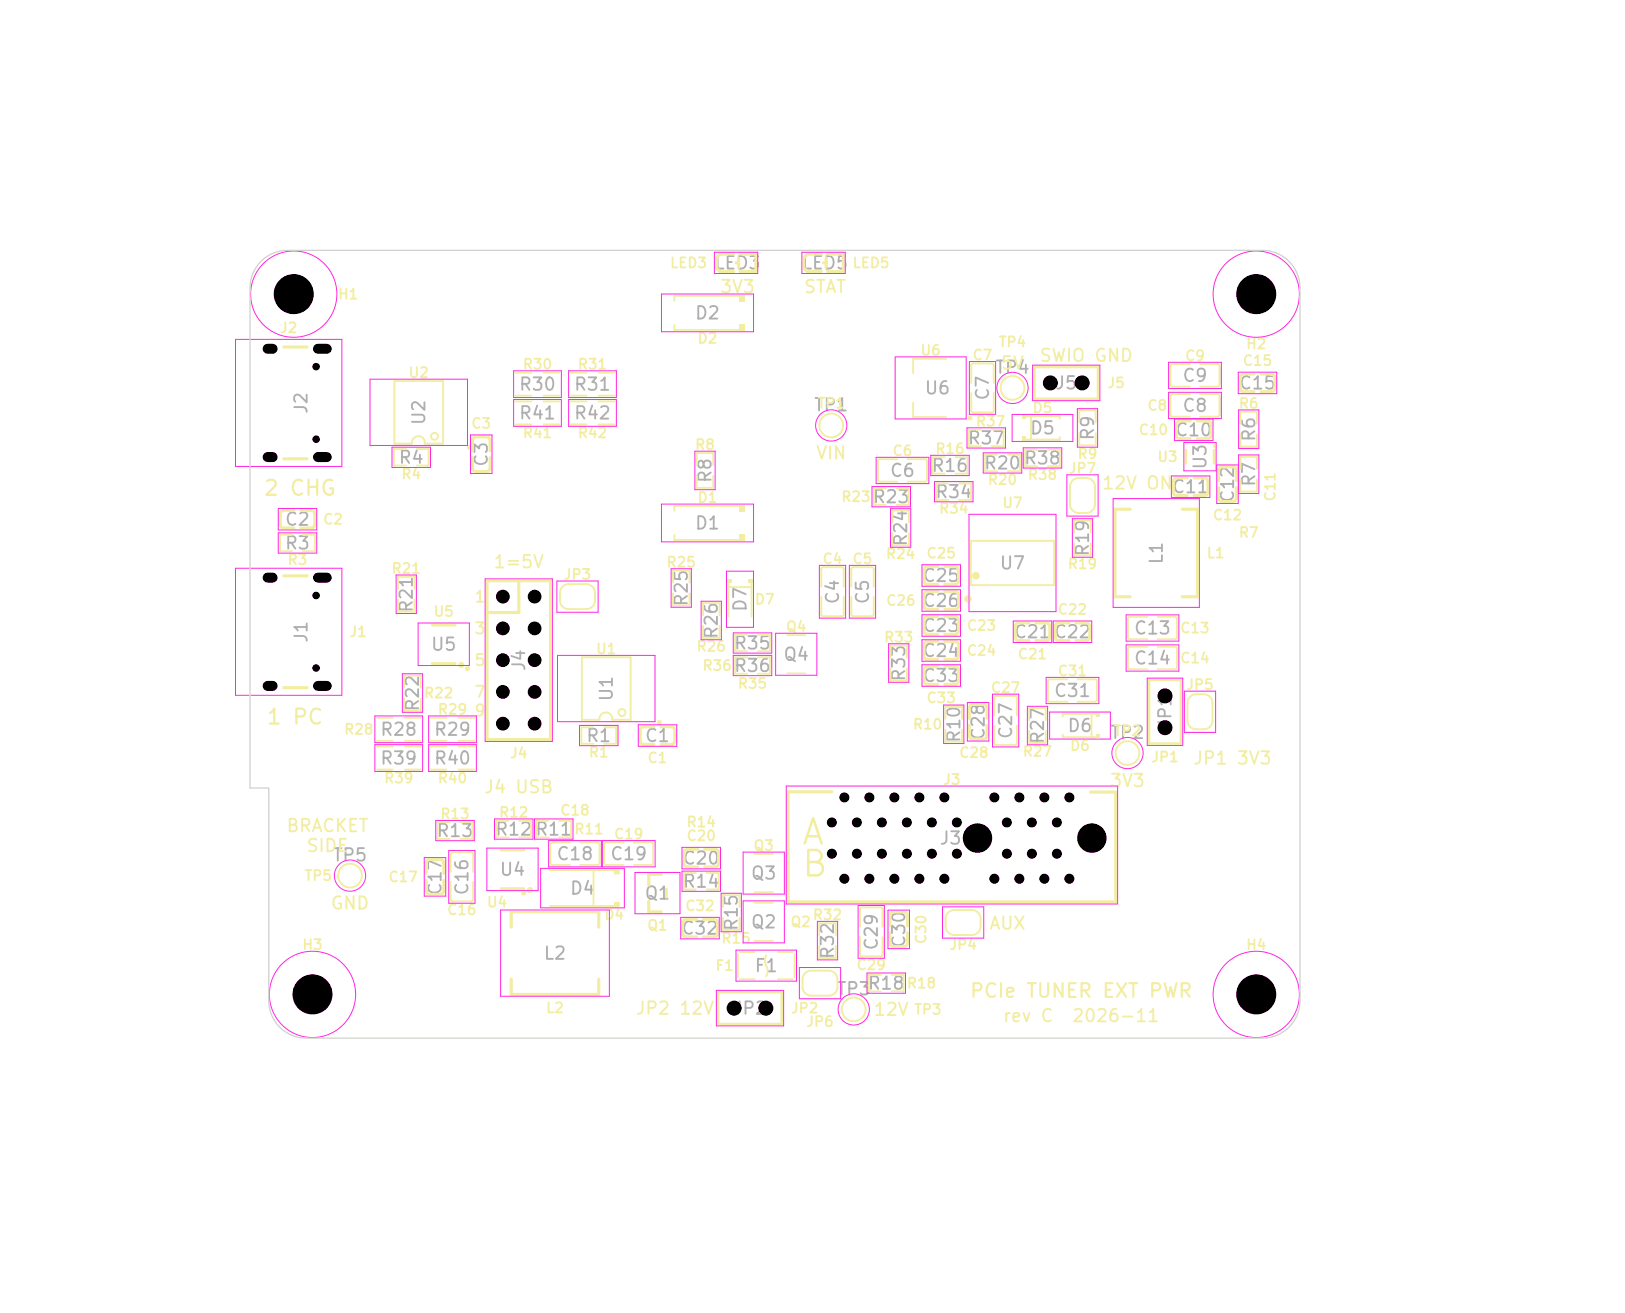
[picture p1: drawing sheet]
<svg xmlns="http://www.w3.org/2000/svg" width="130mm" height="105mm" viewBox="0 0 130 105" stroke-linecap="round" stroke-linejoin="round" font-family="sans-serif">
<defs><g id="words">
<g font-size="2" fill="#f2eda1">
<text x="64" y="68.1">A</text>
<text x="64" y="70.6">B</text>
</g>
<g font-size="1.2" fill="#f2eda1">
<text x="21" y="39.9">2 CHG</text>
<text x="21.3" y="58.2">1 PC</text>
</g>
<text font-size="1.1" fill="#f2eda1" x="77.5" y="80.1">PCIe TUNER EXT PWR</text>
<g font-size="1" fill="#afafaf">
<text x="57.1" y="21.8">LED3</text>
<text x="64.1" y="21.8">LED5</text>
<text x="55.5" y="25.8">D2</text>
<text x="24.8" y="33.2" transform="rotate(-90 24.8 33.2)">J2</text>
<text x="34.3" y="34.1" transform="rotate(-90 34.3 34.1)">U2</text>
<text x="41.4" y="31.5">R30</text>
<text x="41.4" y="33.8">R41</text>
<text x="45.8" y="33.8">R42</text>
<text x="45.8" y="31.5">R31</text>
<text x="65" y="33.1">TP1</text>
<text x="73.9" y="31.8">U6</text>
<text x="77.3" y="35.8">R37</text>
<text x="79.4" y="32.1" transform="rotate(-90 79.4 32.1)">C7</text>
<text x="79.5" y="30.1">TP4</text>
<text x="82.3" y="35">D5</text>
<text x="84.3" y="31.4">J5</text>
<text x="87.8" y="35.3" transform="rotate(-90 87.8 35.3)">R9</text>
<text x="93.9" y="35.1">C10</text>
<text x="94.5" y="30.8">C9</text>
<text x="94.5" y="33.2">C8</text>
<text x="99" y="31.4">C15</text>
<text x="100.7" y="35.4" transform="rotate(-90 100.7 35.4)">R6</text>
<text x="31.8" y="37.3">R4</text>
<text x="39.3" y="37.4" transform="rotate(-90 39.3 37.4)">C3</text>
<text x="57.2" y="38.7" transform="rotate(-90 57.2 38.7)">R8</text>
<text x="69.7" y="40.5">R23</text>
<text x="71.1" y="38.4">C6</text>
<text x="74.4" y="38">R16</text>
<text x="74.7" y="40.1">R34</text>
<text x="78.6" y="37.8">R20</text>
<text x="81.8" y="37.4">R38</text>
<text x="93.7" y="39.7">C11</text>
<text x="96.8" y="37.6" transform="rotate(-90 96.8 37.6)">U3</text>
<text x="99" y="40.3" transform="rotate(-90 99 40.3)">C12</text>
<text x="100.7" y="39" transform="rotate(-90 100.7 39)">R7</text>
<text x="22.7" y="44.2">R3</text>
<text x="22.7" y="42.3">C2</text>
<text x="55.5" y="42.6">D1</text>
<text x="72.8" y="43.8" transform="rotate(-90 72.8 43.8)">R24</text>
<text x="73.7" y="46.8">C25</text>
<text x="79.9" y="45.8">U7</text>
<text x="87.4" y="44.6" transform="rotate(-90 87.4 44.6)">R19</text>
<text x="93.3" y="45.2" transform="rotate(-90 93.3 45.2)">L1</text>
<text x="24.8" y="51.5" transform="rotate(-90 24.8 51.5)">J1</text>
<text x="33.3" y="49.1" transform="rotate(-90 33.3 49.1)">R21</text>
<text x="34.4" y="52.3">U5</text>
<text x="42.3" y="53.7" transform="rotate(-90 42.3 53.7)">J4</text>
<text x="55.3" y="48.6" transform="rotate(-90 55.3 48.6)">R25</text>
<text x="57.7" y="51.2" transform="rotate(-90 57.7 51.2)">R26</text>
<text x="58.6" y="54">R36</text>
<text x="58.6" y="52.2">R35</text>
<text x="60" y="49" transform="rotate(-90 60 49)">D7</text>
<text x="62.6" y="53.1">Q4</text>
<text x="67.4" y="48.4" transform="rotate(-90 67.4 48.4)">C4</text>
<text x="69.8" y="48.4" transform="rotate(-90 69.8 48.4)">C5</text>
<text x="73.7" y="48.8">C26</text>
<text x="73.7" y="50.8">C23</text>
<text x="73.7" y="52.8">C24</text>
<text x="81" y="51.3">C21C22</text>
<text x="90.6" y="51">C13</text>
<text x="90.6" y="53.4">C14</text>
<text x="30.3" y="59.1">R28</text>
<text x="33.8" y="57" transform="rotate(-90 33.8 57)">R22</text>
<text x="34.6" y="59.1">R29</text>
<text x="46.8" y="59.6">R1</text>
<text x="49.3" y="56.2" transform="rotate(-90 49.3 56.2)">U1</text>
<text x="51.5" y="59.6">C1</text>
<text x="72.7" y="54.6" transform="rotate(-90 72.7 54.6)">R33</text>
<text x="73.7" y="54.8">C33</text>
<text x="77.1" y="59.5" transform="rotate(-90 77.1 59.5)">R10</text>
<text x="79" y="59.3" transform="rotate(-90 79 59.3)">C28</text>
<text x="81.2" y="59.2" transform="rotate(-90 81.2 59.2)">C27</text>
<text x="83.8" y="59.6" transform="rotate(-90 83.8 59.6)">R27</text>
<text x="84.2" y="56">C31</text>
<text x="85.3" y="58.8">D6</text>
<text x="88.7" y="59.3">TP2</text>
<text x="94" y="58.4" transform="rotate(-90 94 58.4)">JP1</text>
<text x="30.3" y="61.4">R39</text>
<text x="34.6" y="61.4">R40</text>
<text x="26.5" y="69.1">TP5</text>
<text x="34.8" y="67.2">R13</text>
<text x="35.6" y="71.7" transform="rotate(-90 35.6 71.7)">C17</text>
<text x="37.7" y="71.7" transform="rotate(-90 37.7 71.7)">C16</text>
<text x="39.5" y="67.1">R12R11</text>
<text x="39.9" y="70.3">U4</text>
<text x="44.4" y="69">C18</text>
<text x="45.5" y="71.8">D4</text>
<text x="48.7" y="69">C19</text>
<text x="54.5" y="69.4">C20</text>
<text x="54.5" y="71.2">R14</text>
<text x="60" y="70.6">Q3</text>
<text x="75.1" y="67.8">J3</text>
<text x="43.4" y="77">L2</text>
<text x="51.5" y="72.2">Q1</text>
<text x="54.4" y="75">C32</text>
<text x="59.3" y="74.5" transform="rotate(-90 59.3 74.5)">R15</text>
<text x="60" y="74.5">Q2</text>
<text x="60.3" y="78">F1</text>
<text x="67" y="76.8" transform="rotate(-90 67 76.8)">R32</text>
<text x="70.5" y="76.1" transform="rotate(-90 70.5 76.1)">C29</text>
<text x="72.7" y="75.9" transform="rotate(-90 72.7 75.9)">C30</text>
<text x="58.5" y="81.4">JP2</text>
<text x="66.8" y="79.8">TP3</text>
<text x="69.3" y="79.4">R18</text>
</g>
<g font-size="1" fill="#f2eda1">
<text x="57.5" y="23.7">3V3</text>
<text x="64.2" y="23.7">STAT</text>
<text x="80" y="29.8">5V</text>
<text x="83.1" y="29.2">SWIO GND</text>
<text x="65.2" y="37">VIN</text>
<text x="88.1" y="39.4">12V ON</text>
<text x="39.4" y="45.7">1=5V</text>
<text x="38.7" y="63.7">J4 USB</text>
<text x="88.7" y="63.2">3V3</text>
<text x="95.4" y="61.4">JP1 3V3</text>
<text x="22.8" y="66.8">BRACKET</text>
<text x="24.4" y="68.4">SIDE</text>
<text x="26.4" y="73">GND</text>
<text x="79.1" y="74.6">AUX</text>
<text x="50.8" y="81.4">JP2 12V</text>
<text x="69.8" y="81.5">12V</text>
<text x="80.2" y="82">rev C</text>
<text x="85.7" y="82">2026-11</text>
</g>
<g font-size=".9" fill="#f2eda1">
<text x="37.9" y="48.4">1</text>
<text x="37.9" y="50.9">3</text>
<text x="37.9" y="53.5">5</text>
<text x="37.9" y="56">7</text>
<text x="37.9" y="57.5">9</text>
</g>
<g font-size=".8" fill="#f2eda1">
<text x="53.5" y="21.6">LED3</text>
<text x="68.1" y="21.6">LED5</text>
<text x="22.3" y="26.8">J2</text>
<text x="27" y="24.1">H1</text>
<text x="41.8" y="29.7">R30</text>
<text x="46.2" y="29.7">R31</text>
<text x="55.7" y="27.7">D2</text>
<text x="73.6" y="28.6">U6</text>
<text x="77.7" y="29">C7</text>
<text x="79.8" y="27.9">TP4</text>
<text x="94.7" y="29.1">C9</text>
<text x="99.4" y="29.4">C15</text>
<text x="99.6" y="28.1">H2</text>
<text x="32.6" y="30.4">U2</text>
<text x="37.6" y="34.5">C3</text>
<text x="41.8" y="35.2">R41</text>
<text x="46.2" y="35.2">R42</text>
<text x="65.3" y="32.8">TP1</text>
<text x="78" y="34.3">R37</text>
<text x="82.5" y="33.2">D5</text>
<text x="88.5" y="31.2">J5</text>
<text x="91" y="35">C10</text>
<text x="91.7" y="33">C8</text>
<text x="99" y="32.9">R6</text>
<text x="32" y="38.5">R4</text>
<text x="55.5" y="36.2">R8</text>
<text x="55.7" y="40.4">D1</text>
<text x="67.2" y="40.3">R23</text>
<text x="71.3" y="36.7">C6</text>
<text x="74.8" y="36.5">R16</text>
<text x="75.1" y="41.3">R34</text>
<text x="79" y="39">R20</text>
<text x="80.1" y="40.8">U7</text>
<text x="82.2" y="38.6">R38</text>
<text x="85.4" y="38.1">JP7</text>
<text x="86.1" y="36.9">R9</text>
<text x="92.5" y="37.1">U3</text>
<text x="97" y="41.8">C12</text>
<text x="102.2" y="40.2" transform="rotate(-90 102.2 40.2)">C11</text>
<text x="22.9" y="45.4">R3</text>
<text x="25.8" y="42.1">C2</text>
<text x="31.3" y="46.1">R21</text>
<text x="45" y="46.5">JP3</text>
<text x="53.3" y="45.6">R25</text>
<text x="65.7" y="45.3">C4</text>
<text x="68.1" y="45.3">C5</text>
<text x="70.8" y="44.9">R24</text>
<text x="74.1" y="44.8">C25</text>
<text x="85.4" y="45.7">R19</text>
<text x="96.5" y="44.8">L1</text>
<text x="99" y="43.2">R7</text>
<text x="27.9" y="51.1">J1</text>
<text x="34.6" y="49.5">U5</text>
<text x="47.6" y="52.5">U1</text>
<text x="55.7" y="52.3">R26</text>
<text x="56.1" y="53.8">R36</text>
<text x="60.3" y="48.5">D7</text>
<text x="62.8" y="50.7">Q4</text>
<text x="70.7" y="51.6">R33</text>
<text x="70.8" y="48.6">C26</text>
<text x="77.3" y="50.6">C23</text>
<text x="77.3" y="52.6">C24</text>
<text x="81.4" y="52.9">C21</text>
<text x="84.6" y="49.3">C22</text>
<text x="94.4" y="50.8">C13</text>
<text x="94.4" y="53.2">C14</text>
<text x="27.5" y="58.9">R28</text>
<text x="33.9" y="56">R22</text>
<text x="35" y="57.3">R29</text>
<text x="59" y="55.3">R35</text>
<text x="73" y="58.5">R10</text>
<text x="74.1" y="56.4">C33</text>
<text x="79.2" y="55.6">C27</text>
<text x="84.6" y="54.3">C31</text>
<text x="89" y="59">TP2</text>
<text x="94.8" y="55.4">JP5</text>
<text x="30.7" y="62.8">R39</text>
<text x="35" y="62.8">R40</text>
<text x="35.2" y="65.7">R13</text>
<text x="39.9" y="65.6">R12</text>
<text x="40.7" y="60.8">J4</text>
<text x="44.8" y="65.4">C18</text>
<text x="47" y="60.8">R1</text>
<text x="51.7" y="61.2">C1</text>
<text x="75.4" y="62.9">J3</text>
<text x="76.7" y="60.8">C28</text>
<text x="81.8" y="60.7">R27</text>
<text x="85.5" y="60.2">D6</text>
<text x="92" y="61.1">JP1</text>
<text x="24.3" y="70.6">TP5</text>
<text x="31" y="70.7">C17</text>
<text x="45.9" y="66.9">R11</text>
<text x="49.1" y="67.3">C19</text>
<text x="54.9" y="67.4">C20</text>
<text x="54.9" y="66.3">R14</text>
<text x="60.2" y="68.2">Q3</text>
<text x="24.1" y="76.1">H3</text>
<text x="35.7" y="73.4">C16</text>
<text x="38.9" y="72.8">U4</text>
<text x="48.3" y="73.7">D4</text>
<text x="51.7" y="74.6">Q1</text>
<text x="54.8" y="73">C32</text>
<text x="57.2" y="77.8">F1</text>
<text x="57.6" y="75.6">R15</text>
<text x="63.2" y="74.3">Q2</text>
<text x="65" y="73.8">R32</text>
<text x="68.5" y="77.8">C29</text>
<text x="74.3" y="75.6" transform="rotate(-90 74.3 75.6)">C30</text>
<text x="75.9" y="76.2">JP4</text>
<text x="99.6" y="76.1">H4</text>
<text x="43.6" y="81.2">L2</text>
<text x="63.2" y="81.2">JP2</text>
<text x="64.4" y="82.3">JP6</text>
<text x="72.5" y="79.2">R18</text>
<text x="73.1" y="81.3">TP3</text>
</g>
</g></defs>
<g fill="none" stroke="#afafaf" stroke-width=".36">
<circle cx="66.5" cy="65.8" r=".18"/>
<circle cx="66.5" cy="68.3" r=".18"/>
<circle cx="67.5" cy="63.8" r=".18"/>
<circle cx="67.5" cy="70.3" r=".18"/>
<circle cx="68.5" cy="65.8" r=".18"/>
<circle cx="68.5" cy="68.3" r=".18"/>
<circle cx="69.5" cy="63.8" r=".18"/>
<circle cx="69.5" cy="70.3" r=".18"/>
<circle cx="70.5" cy="65.8" r=".18"/>
<circle cx="70.5" cy="68.3" r=".18"/>
<circle cx="71.5" cy="63.8" r=".18"/>
<circle cx="71.5" cy="70.3" r=".18"/>
<circle cx="72.5" cy="65.8" r=".18"/>
<circle cx="72.5" cy="68.3" r=".18"/>
<circle cx="73.5" cy="63.8" r=".18"/>
<circle cx="73.5" cy="70.3" r=".18"/>
<circle cx="74.5" cy="65.8" r=".18"/>
<circle cx="74.5" cy="68.3" r=".18"/>
<circle cx="75.5" cy="63.8" r=".18"/>
<circle cx="75.5" cy="70.3" r=".18"/>
<circle cx="76.5" cy="65.8" r=".18"/>
<circle cx="76.5" cy="68.3" r=".18"/>
<circle cx="79.5" cy="63.8" r=".18"/>
<circle cx="79.5" cy="70.3" r=".18"/>
<circle cx="80.5" cy="65.8" r=".18"/>
<circle cx="80.5" cy="68.3" r=".18"/>
<circle cx="81.5" cy="63.8" r=".18"/>
<circle cx="81.5" cy="70.3" r=".18"/>
<circle cx="82.5" cy="65.8" r=".18"/>
<circle cx="82.5" cy="68.3" r=".18"/>
<circle cx="83.5" cy="63.8" r=".18"/>
<circle cx="83.5" cy="70.3" r=".18"/>
<circle cx="84.5" cy="65.8" r=".18"/>
<circle cx="84.5" cy="68.3" r=".18"/>
<circle cx="85.5" cy="63.8" r=".18"/>
<circle cx="85.5" cy="70.3" r=".18"/>
</g>
<g fill="none" stroke="#f2eda1" stroke-width=".2">
<path d="M82.8 29.4h5v2.5h-5z"/>
<circle cx="37.6" cy="35.8" r=".1"/>
<circle cx="77.6" cy="33.4" r=".1"/>
<circle cx="37.4" cy="53.5" r=".1"/>
<circle cx="52.7" cy="57.8" r=".1"/>
<circle cx="41.9" cy="71.4" r=".1"/>
</g>
<g fill="none" stroke="#f2eda1" stroke-width=".15">
<path d="M41.2 29.8h1.3M41.2 31.6h1.3M43.5 29.8h1.3M43.5 31.6h1.3M55.7 37.2v-1h1.4v1M55.7 38.1v.9h1.4v-.9M71.8 36.7h-1.4l-.2 .2 .1 1.6h1.5M72.6 36.7h1.4l.2 .2-.1 1.6h-1.5M75.6 36.6h-1v1.3h1M75.9 38.7h-1v1.3h1M76.4 36.6h1v1.3h-1M76.7 38.7h1v1.3h-1"/>
<path d="M79.8 36.4h-1v1.3h1M80.6 36.4h1v1.3h-1M95.2 29.1h-1.4l-.2 .2 .1 1.6h1.5M96 29.1l1.5 .1 .1 1.6-.2 .1h-1.4M23.4 42.8h-1v1.3h1M24.2 42.8h1v1.3h-1M31.8 47.1v-1h1.4v1M31.8 48v.9h1.4v-.9M46.5 52.6h4v5h-1.5a.53 .53 0 0 0-.5-.6 .53 .53 0 0 0-.6 .6h-1.4zM59.8 52.6h-1v1.3h1M60.6 52.6h1v1.3h-1M68.1 46.9v-1.5h1.7l.1 .1v1.4"/>
<path d="M68.1 47.7v1.5l1.7 .1 .1-.2v-1.4M71.2 52.6v-1h1.4v1M71.2 53.5v.9h1.4v-.9M71.4 41.8v-1h1.3v1M71.4 42.7v.9h1.3v-.9M85 58.8v.2h2.8M85.9 42.6v-1h1.4v1M85.9 43.5v.9h1.4v-.9M87.3 57.1v1.8M87.8 57.1h-2.8v.2M91.8 49.3l-1.5 .1-.1 1.6 .2 .1h1.4M92.6 49.3h1.4l.2 .2-.1 1.6h-1.5"/>
<path d="M60.4 72.2h1.4M60.4 75.3h1.4M75.9 73l.4-.2h1.4a.7 .7 0 0 1 .7 .7v.6a.7 .7 0 0 1-.7 .7h-1.3a.7 .7 0 0 1-.8-.7l.1-.7z"/>
<circle cx="49.8" cy="57" r=".28"/>
</g>
<g fill="none" stroke="#f2eda1" stroke-width=".25">
<path d="M65.7 20.3h-1.1l-.3 .3v.8l.3 .3h1.1M65.9 21h.2M66.1 20.6v.8M66.2 20.3h1.3v1.4h-1.3M97.5 38.4v-.8l.1-.2 .2-.1h.8l.2 .1 .1 .2v.8M97.5 39v.9l.1 .2h.2h.8l.2-.1 .1-.2v-.8M75 47.3h-.9l-.1 .1-.1 .2v.8l.1 .2 .2 .1h.8M75 45.3h-.9l-.1 .1-.1 .2v.8l.1 .2 .2 .1h.8M75.6 47.3h.8l.2 .1 .1 .2v.8l-.1 .2-.1 .1h-.9M75.6 45.3h.8l.2 .1 .1 .2v.8l-.1 .2-.1 .1h-.9M82.3 49.8h-.9l-.1 .1-.1 .2v.8l.1 .2 .2 .1h.8M82.9 49.8h.8l.2 .1 .1 .2v.8l-.1 .2-.1 .1h-.9"/>
<path d="M34.1 69.8v-.8l.1-.2 .2-.1h.8l.2 .1 .1 .2v.8M34.1 70.4v.9l.1 .2h.2h.8l.2-.1 .1-.2v-.8M55.7 73.5h-.9l-.1 .1-.1 .2v.8l.1 .2 .2 .1h.8M55.8 67.9h-.8l-.2 .1-.1 .2v.8l.1 .2 .1 .1h.9M56.3 73.5h.9l.1 .1 .1 .2v.8l-.1 .2-.2 .1h-.8M56.4 67.9h.9l.1 .1 .1 .2v.8l-.1 .2-.2 .1h-.8"/>
</g>
<g fill="#f2eda1">
<path d="M87.7 57h.3v.3h-.3z"/>
<path d="M87.7 58.7h.3v.3h-.3z"/>
</g>
<path d="M58.3 46.5v2.8M58.3 47h1.8M60.1 46.5v2.8" fill="none" stroke="#f2eda1" stroke-width=".15"/>
<g fill="#f2eda1">
<path d="M58.2 46.3h.4v.3h-.4z"/>
<path d="M59.8 46.3h.4v.3h-.4z"/>
</g>
<path d="M95 38.2h-.9l-.1 .1-.1 .2v.8v.2l.2 .1h.9M95.5 38.2h.9l.1 .1 .1 .2v.8v.2l-.2 .1h-.9M23.5 40.8h-.9l-.1 .1-.1 .2v.8l.1 .2 .2 .1h.8M24.1 40.8h.8l.2 .1 .1 .2v.8l-.1 .2-.1 .1h-.9M40.1 68h1.8M40.1 71.1h1.8" fill="none" stroke="#f2eda1" stroke-width=".25"/>
<g fill="none" stroke="#f2eda1" stroke-width=".15">
<path d="M99.2 37.5v-1h1.4v1M99.2 38.4v.9h1.4v-.9M34.4 59.7h1.3M36.7 59.7h1.3M45 46.9l.4-.2h1.5a.7 .7 0 0 1 .7 .7v.6a.7 .7 0 0 1-.7 .7h-1.4a.7 .7 0 0 1-.7-.7v-.7zM79.6 57.2v-1.4l.1-.1h1.6v1.5M79.6 58v1.5l1.6 .1 .1-.2v-1.4M34.4 61.5h1.3M36.7 61.5h1.3M59 76.3v1.9M59.2 78.3h1.2M59.2 76.1h1.2"/>
<path d="M61.3 76.4l-.1 .4 .2 .8-.1 .5M62.2 78.3h1.2M62.2 76.1h1.2M63.6 76.3v1.9M64.4 77.8l.4-.2h1.5a.7 .7 0 0 1 .7 .7v.6a.7 .7 0 0 1-.7 .7h-1.4a.7 .7 0 0 1-.7-.7v-.7z"/>
</g>
<circle cx="42.4" cy="71.2" r=".24" fill="#f2eda1"/>
<g fill="none" stroke="#f2eda1" stroke-width=".15">
<path d="M70.9 39.1h-1v1.3h1M71.7 39.1h1v1.3h-1M78.5 34.4h-1v1.3h1M79.3 34.4h1v1.3h-1M86.3 33.8v-1h1.4v1M86.3 34.7v.9h1.4v-.9M30.1 59.7h1.3M32.4 59.7h1.3M30.1 61.5h1.3M32.4 61.5h1.3M44 69.6h5.2M44 72.5h5.2"/>
<path d="M47.5 69.6v2.9"/>
<circle cx="66.5" cy="34" r=".95"/>
<circle cx="28" cy="70" r=".95"/>
</g>
<path d="M75 53.3h-.9l-.1 .1-.1 .2v.8l.1 .2 .2 .1h.8M75 49.3h-.9l-.1 .1-.1 .2v.8l.1 .2 .2 .1h.8M75.6 53.3h.8l.2 .1 .1 .2v.8l-.1 .2-.1 .1h-.9M75.6 49.3h.8l.2 .1 .1 .2v.8l-.1 .2-.1 .1h-.9" fill="none" stroke="#f2eda1" stroke-width=".25"/>
<path d="M57.5 79.4h5v2.5h-5z" fill="none" stroke="#f2eda1" stroke-width=".2"/>
<g fill="#f2eda1">
<path d="M49.1 69.5h.5v.4h-.5z"/>
<path d="M49.1 72.1h.5v.4h-.5z"/>
</g>
<path d="M22.7 27.8h1.9M22.7 36.7h1.9M75 51.3h-.9l-.1 .1-.1 .2v.8l.1 .2 .2 .1h.8M75.6 51.3h.8l.2 .1 .1 .2v.8l-.1 .2-.1 .1h-.9M40.9 74.1v-1.2h7v1.2M40.9 78.3v1.2h7v-1.2" fill="none" stroke="#f2eda1" stroke-width=".25"/>
<path d="M45.6 32.1h1.3M45.6 33.9h1.3M47.9 32.1h1.3M47.9 33.9h1.3M54 42.8v.4h5.2M59.2 40.5h-5.2v.4M65.5 74.8v-1h1.4v1M65.5 75.7v.9h1.4v-.9" fill="none" stroke="#f2eda1" stroke-width=".15"/>
<g fill="#f2eda1">
<path d="M59.2 40.4h.4v.5h-.4z"/>
<path d="M59.2 42.7h.4v.6h-.4z"/>
</g>
<g fill="none" stroke="#f2eda1" stroke-width=".15">
<path d="M77.7 30.6v-1.5h1.7l.1 .1v1.4M77.7 31.4v1.4l.1 .2 1.7-.1v-1.5M32.3 55v-1h1.4v1M32.3 55.9v.9h1.4v-.9M34.4 57.4h1.3M34.4 59.2h1.3M36.7 57.4h1.3M36.7 59.2h1.3M53.8 46.6v-1h1.4v1M53.8 47.5v.9h1.4v-.9M56.2 49.2v-1h1.4v1M56.2 50.1v.9h1.4v-.9"/>
<path d="M63 50.8h1.4M63 53.9h1.4M65.7 46.9v-1.5h1.6l.2 .1v1.4M65.7 47.7v1.5l1.6 .1 .2-.2v-1.4M82.3 57.6v-1h1.4v1M82.3 58.5v.9h1.4v-.9M85.4 54.3l-1.5 .1-.1 1.6 .2 .1h1.4M86.2 54.3h1.4l.2 .2-.1 1.6h-1.5M95.2 55.7l.4-.2h.7a.7 .7 0 0 1 .7 .7v1.4a.7 .7 0 0 1-.7 .7h-.6a.7 .7 0 0 1-.7-.7v-1.4zM36 65.8h-1v1.3h1M36.8 65.8h1v1.3h-1M40.7 65.6h-1v1.4h1"/>
<path d="M41.5 65.6h1v1.4h-1M43.9 65.6h-1v1.4h1M44.7 65.6h1v1.4h-1M45.6 67.4h-1.5l-.1 1.6 .2 .2h1.4M46.4 67.4h1.4l.2 .1-.1 1.6-1.5 .1M49.9 67.4h-1.5l-.1 1.6 .2 .2h1.4M50.7 67.4h1.5l.1 1.6-.2 .2h-1.4M55.7 69.8h-1v1.3h1M56.5 69.8h1v1.3h-1M57.8 72.5v-.9h1.4v.9M57.8 73.4v1h1.4v-1M60.4 68.3h1.4"/>
<path d="M60.4 71.4h1.4M68.8 74.1v-1.5h1.6l.2 .1v1.4M68.8 74.9v1.4l.2 .2 1.6-.1v-1.5"/>
<circle cx="97.2" cy="35.7" r=".08"/>
<circle cx="68.3" cy="80.7" r=".95"/>
</g>
<path d="M94.9 36v1M97.1 36v1M100.3 29.9h-.8l-.2 .1-.1 .2v.8l.1 .2 .1 .1h.9M100.9 29.9h.8l.2 .1 .1 .2v.8l-.1 .2-.1 .1h-.9M34.6 50h1.8M34.6 53.1h1.8M52.3 58.1h-.9l-.1 .1-.1 .2v.8l.1 .2 .2 .1h.8M52.9 58.1h.8l.2 .1 .1 .2v.8l-.1 .2-.1 .1h-.9M90.4 40.7h-1.2v7h1.2M94.6 40.7h1.2v7h-1.2M71.2 74v-.8l.1-.2 .2-.1h.8l.2 .1 .1 .2v.8M71.2 74.6v.8l.1 .2 .2 .1h.8l.2-.1 .1-.1v-.9" fill="none" stroke="#f2eda1" stroke-width=".25"/>
<circle cx="36.9" cy="53.2" r=".25" fill="#f2eda1"/>
<path d="M58.7 20.3h-1.1l-.3 .3v.8l.3 .3h1.1M58.9 21h.2M59.1 20.6v.8M59.2 20.3h1.3v1.4h-1.3M95.2 33.7h-.8l-.2 .1-.1 .1v.9l.1 .2 .1 .1h.9M95.8 33.7h.9l.1 .1 .1 .2v.8l-.1 .2-.2 .1h-.8M77.5 57.4v-.8l.1-.2 .2-.1h.8l.2 .1 .1 .2 .1 .8M77.5 58l.1 .9 .1 .2h.1h.9l.2-.1 .1-.2v-.8M66.5 63.3h-3.5v8.8h26M87.2 63.3h2M89.3 63.3v8.8" fill="none" stroke="#f2eda1" stroke-width=".25"/>
<g fill="none" stroke="#f2eda1" stroke-width=".15">
<path d="M32.5 35.9h-1v1.3h1M33.3 35.9h1v1.3h-1M45.6 29.8h1.3M45.6 31.6h1.3M47.9 29.8h1.3M47.9 31.6h1.3M54 26v.4h5.2M59.2 23.7h-5.2v.4M83 36h-1v1.3h1M83.8 36h1v1.3h-1M85.8 38.4l.4-.2h.7a.7 .7 0 0 1 .7 .7v1.4a.7 .7 0 0 1-.7 .7h-.6a.7 .7 0 0 1-.7-.7v-1.4zM95.2 31.5h-1.4l-.2 .2 .1 1.6h1.5"/>
<path d="M96 31.5l1.5 .1 .1 1.6-.2 .1h-1.4M30.1 57.4h1.3M30.1 59.2h1.3M32.4 57.4h1.3M32.4 59.2h1.3M47.5 58.2h-1v1.3h1M48.3 58.2h1v1.3h-1M75.6 57.5v-1h1.4v1M75.6 58.4v.9h1.4v-.9M77.7 43.3h6.6v3.5h-6.6zM91.8 51.7l-1.5 .1-.1 1.6 .2 .1h1.4M92.6 51.7h1.4l.2 .2-.1 1.6h-1.5"/>
<circle cx="81" cy="31" r=".95"/>
</g>
<g fill="none" stroke="#f2eda1" stroke-width=".3">
<circle cx="77.4" cy="47.9" r=".15"/>
<circle cx="78.1" cy="46" r=".16"/>
</g>
<path d="M91.9 54.4h2.6v5.1h-2.6z" fill="none" stroke="#f2eda1" stroke-width=".2"/>
<g fill="#f2eda1">
<path d="M59.2 23.6h.4v.5h-.4z"/>
<path d="M59.2 25.9h.4v.6h-.4z"/>
</g>
<g fill="none" stroke="#f2eda1" stroke-width=".15">
<path d="M31.5 30.5h4v5h-1.5a.53 .53 0 0 0-.6-.6 .53 .53 0 0 0-.5 .6h-1.4zM41.2 32.1h1.3M41.2 33.9h1.3M43.5 32.1h1.3M43.5 33.9h1.3M73 32.2v1.2h2.7M75.7 28.7h-2.7v1.1M82 33.3h2.8v.2M82.5 33.3v1.8M84.8 35v.2h-2.8M99.2 33.9v-1h1.4v1M99.2 34.8v.9h1.4v-.9"/>
<path d="M70.5 78h-1v1.3h1M71.3 78h1v1.3h-1"/>
<circle cx="34.8" cy="34.9" r=".28"/>
<circle cx="90.2" cy="60.2" r=".95"/>
</g>
<path d="M39 46.4h5v12.7h-5zM41.5 46.4v2.6h-2.5M85.5 49.8h-.8l-.2 .1-.1 .2v.8l.1 .2 .1 .1h.9M86.1 49.8h.9l.1 .1 .1 .2v.8l-.1 .2-.2 .1h-.8M51.9 72.1v.8h1M52.9 69.9h-1v.9M53.3 71.1v.6" fill="none" stroke="#f2eda1" stroke-width=".25"/>
<g fill="#f2eda1">
<path d="M81.8 33.2h.3v.3h-.3z"/>
<path d="M81.8 34.9h.3v.3h-.3z"/>
</g>
<path d="M59.8 50.8h-1v1.3h1M60.6 50.8h1v1.3h-1M36 69.7l.1-1.5h1.6l.1 .1 .1 1.4M36 70.5l.1 1.4 .1 .2 1.6-.1 .1-1.5" fill="none" stroke="#f2eda1" stroke-width=".15"/>
<path d="M37.8 36v-.8l.1-.2 .2-.1h.8l.2 .1 .1 .2v.8M37.8 36.6v.9l.1 .1 .2 .1h.8l.2-.1 .1-.2v-.8M22.7 46.1h1.9M22.7 55h1.9" fill="none" stroke="#f2eda1" stroke-width=".25"/>
<g fill="none" stroke="#ff26e2" stroke-width=".08">
<path d="M18.8 27.1h8.6v10.2h-8.6zM29.6 30.3h7.8v5.3h-7.8zM31.4 35.8h3v1.6h-3zM37.6 34.8h1.8v3.1h-1.8zM41.1 29.7h3.8v2.1h-3.8zM41.1 32h3.8v2.1h-3.8zM45.5 29.7h3.8v2.1h-3.8zM45.5 32h3.8v2.1h-3.8zM52.9 23.5h7.4v3h-7.4zM55.6 36.1h1.6v3.1h-1.6zM57.1 20.2h3.5v1.7h-3.5zM64.2 20.2h3.4v1.7h-3.4z"/>
<path d="M69.8 38.9h3v1.6h-3zM70.1 36.6h4.2v2.1h-4.2zM71.6 28.5h5.7v5h-5.7zM74.5 36.4h3v1.6h-3zM74.8 38.5h3v1.6h-3zM77.4 34.2h3v1.6h-3zM77.5 28.9h2.1v4.2h-2.1zM78.7 36.2h3v1.6h-3zM81 33.1h4.8v2.2h-4.8zM81.9 35.8h3v1.6h-3zM82.6 29.2h5.4v2.8h-5.4zM85.4 38h2.4v3.3h-2.4z"/>
<path d="M86.2 32.7h1.6v3.1h-1.6zM89 39.9h6.9v8.7h-6.9zM93.5 29h4.2v2.1h-4.2zM93.5 31.4h4.2v2.1h-4.2zM93.7 38.1h3.1v1.7h-3.1zM94 33.5h3v1.7h-3zM94.7 35.4h2.6v2.3h-2.6zM97.3 37.2h1.8v3.1h-1.8zM99.1 29.8h3v1.7h-3zM99.1 36.4h1.6v3.1h-1.6zM99.1 32.8h1.6v3.1h-1.6zM18.8 45.4h8.6v10.2h-8.6z"/>
<path d="M22.3 42.6h3v1.6h-3zM22.3 40.7h3v1.7h-3zM30 59.6h3.8v2.1h-3.8zM30 57.3h3.8v2.1h-3.8zM31.7 46h1.6v3.1h-1.6zM32.2 53.9h1.6v3.1h-1.6zM33.4 49.8h4.2v3.4h-4.2zM34.3 59.6h3.8v2.1h-3.8zM34.3 57.3h3.8v2.1h-3.8zM38.8 46.3h5.4v13h-5.4zM44.5 46.5h3.3v2.5h-3.3zM44.6 52.4h7.8v5.3h-7.8z"/>
<path d="M46.4 58h3v1.6h-3zM51.1 58h3v1.7h-3zM52.9 40.3h7.4v3h-7.4zM53.7 45.5h1.6v3.1h-1.6zM56.1 48.1h1.6v3.1h-1.6zM58.1 45.7h2.2v4.5h-2.2zM58.7 52.4h3v1.6h-3zM58.7 50.6h3v1.6h-3zM62.1 50.6h3.2v3.4h-3.2zM65.5 45.2h2.1v4.2h-2.1zM67.9 45.2h2.1v4.2h-2.1zM71.1 51.5h1.6v3.1h-1.6z"/>
<path d="M71.2 40.7h1.7v3.1h-1.7zM73.8 49.2h3v1.7h-3zM73.8 47.2h3v1.7h-3zM73.8 45.2h3v1.7h-3zM73.8 51.2h3v1.7h-3zM73.8 53.2h3v1.7h-3zM75.5 56.4h1.6v3.1h-1.6zM77.4 56.2h1.7v3.1h-1.7zM77.5 41.1h7v7.8h-7zM79.4 55.5h2.1v4.2h-2.1zM81.1 49.7h3v1.7h-3zM82.2 56.5h1.6v3.1h-1.6z"/>
<path d="M83.7 54.2h4.2v2.1h-4.2zM84 56.9h4.8v2.2h-4.8zM84.3 49.7h3v1.7h-3zM85.8 41.5h1.6v3.1h-1.6zM90.1 49.2h4.2v2.1h-4.2zM90.1 51.6h4.2v2.1h-4.2zM91.8 54.2h2.8v5.4h-2.8zM94.7 55.3h2.6v3.3h-2.6zM33.9 68.6h1.8v3.1h-1.8zM34.9 65.6h3v1.6h-3zM35.9 68h2.1v4.2h-2.1zM38.9 67.8h4.1v3.4h-4.1z"/>
<path d="M39.6 65.5h3v1.6h-3zM40 72.8h8.8v6.9h-8.8zM42.8 65.5h3v1.6h-3zM43.2 69.4h6.7v3.2h-6.7zM43.9 67.2h4.2v2.1h-4.2zM48.2 67.2h4.2v2.1h-4.2zM50.8 69.8h3.6v3.3h-3.6zM54.5 73.4h3v1.7h-3zM54.6 67.8h3v1.7h-3zM54.6 69.7h3v1.6h-3zM57.3 79.2h5.4v2.8h-5.4zM57.7 71.4h1.6v3.1h-1.6z"/>
<path d="M58.9 76h4.8v2.5h-4.8zM59.4 72h3.3v3.4h-3.3zM59.4 68.1h3.3v3.4h-3.3zM62.9 62.9h26.5v9.4h-26.5zM64 77.4h3.3v2.5h-3.3zM65.4 73.7h1.6v3.1h-1.6zM68.6 72.4h2.1v4.2h-2.1zM69.4 77.8h3v1.6h-3zM71 72.8h1.8v3.1h-1.8zM75.4 72.5h3.3v2.5h-3.3z"/>
<circle cx="23.5" cy="23.5" r="3.4"/>
<circle cx="66.5" cy="34" r="1.25"/>
<circle cx="81" cy="31" r="1.25"/>
<circle cx="100.5" cy="23.5" r="3.4"/>
<circle cx="25" cy="79.5" r="3.5"/>
<circle cx="28" cy="70" r="1.25"/>
<circle cx="90.2" cy="60.2" r="1.25"/>
<circle cx="100.5" cy="79.5" r="3.4"/>
<circle cx="68.3" cy="80.7" r="1.25"/>
</g>
<path d="M20.9 20.9a3 3 0 0 1 2.1-.9h78a3 3 0 0 1 3 3v57a3 3 0 0 1-3 3h-76.5a3 3 0 0 1-3-3v-17h-1.5v-40a3 3 0 0 1 .9-2.1z" fill="none" stroke="#d0d2cd" stroke-width=".1"/>
<g fill="#000">
<circle cx="23.5" cy="23.5" r="1.6"/>
<circle cx="25.3" cy="29.3" r=".3"/>
<circle cx="25.3" cy="35.1" r=".3"/>
<circle cx="84" cy="30.6" r=".6"/>
<circle cx="86.6" cy="30.6" r=".6"/>
<circle cx="100.5" cy="23.5" r="1.6"/>
<circle cx="25.3" cy="53.4" r=".3"/>
<circle cx="25.3" cy="47.6" r=".3"/>
<circle cx="40.2" cy="55.3" r=".55"/>
<circle cx="40.2" cy="50.3" r=".55"/>
<circle cx="40.2" cy="57.9" r=".55"/>
<circle cx="40.2" cy="52.8" r=".55"/>
<circle cx="40.2" cy="47.7" r=".55"/>
<circle cx="42.8" cy="55.3" r=".55"/>
<circle cx="42.8" cy="47.7" r=".55"/>
<circle cx="42.8" cy="50.3" r=".55"/>
<circle cx="42.8" cy="52.8" r=".55"/>
<circle cx="42.8" cy="57.9" r=".55"/>
<circle cx="93.2" cy="58.2" r=".6"/>
<circle cx="93.2" cy="55.7" r=".6"/>
<circle cx="25" cy="79.5" r="1.6"/>
<circle cx="66.6" cy="68.3" r=".4"/>
<circle cx="66.6" cy="65.8" r=".4"/>
<circle cx="67.6" cy="63.8" r=".4"/>
<circle cx="67.6" cy="70.3" r=".4"/>
<circle cx="68.6" cy="65.8" r=".4"/>
<circle cx="68.6" cy="68.3" r=".4"/>
<circle cx="69.6" cy="63.8" r=".4"/>
<circle cx="69.6" cy="70.3" r=".4"/>
<circle cx="70.6" cy="65.8" r=".4"/>
<circle cx="70.6" cy="68.3" r=".4"/>
<circle cx="71.6" cy="63.8" r=".4"/>
<circle cx="71.6" cy="70.3" r=".4"/>
<circle cx="72.6" cy="68.3" r=".4"/>
<circle cx="72.6" cy="65.8" r=".4"/>
<circle cx="73.5" cy="63.8" r=".4"/>
<circle cx="73.5" cy="70.3" r=".4"/>
<circle cx="74.5" cy="68.3" r=".4"/>
<circle cx="74.5" cy="65.8" r=".4"/>
<circle cx="75.5" cy="63.8" r=".4"/>
<circle cx="75.5" cy="70.3" r=".4"/>
<circle cx="76.5" cy="65.8" r=".4"/>
<circle cx="76.5" cy="68.3" r=".4"/>
<circle cx="78.2" cy="67" r="1.17"/>
<circle cx="79.5" cy="63.8" r=".4"/>
<circle cx="79.5" cy="70.3" r=".4"/>
<circle cx="80.5" cy="65.8" r=".4"/>
<circle cx="80.5" cy="68.3" r=".4"/>
<circle cx="81.5" cy="63.8" r=".4"/>
<circle cx="81.5" cy="70.3" r=".4"/>
<circle cx="82.5" cy="68.3" r=".4"/>
<circle cx="82.5" cy="65.8" r=".4"/>
<circle cx="83.5" cy="63.8" r=".4"/>
<circle cx="83.5" cy="70.3" r=".4"/>
<circle cx="84.5" cy="68.3" r=".4"/>
<circle cx="84.5" cy="65.8" r=".4"/>
<circle cx="85.5" cy="63.8" r=".4"/>
<circle cx="85.5" cy="70.3" r=".4"/>
<circle cx="87.4" cy="67" r="1.17"/>
<circle cx="100.5" cy="79.5" r="1.6"/>
<circle cx="58.7" cy="80.6" r=".6"/>
<circle cx="61.3" cy="80.6" r=".6"/>
</g>
<path d="M21.4 36.6h.4M21.4 27.9h.4M25.4 36.6h.7M25.4 27.9h.7M21.4 54.9h.4M21.4 46.2h.4M25.4 54.9h.7M25.4 46.2h.7" fill="none" stroke="#000" stroke-width=".8"/>
<use href="#words"/>
</svg>
